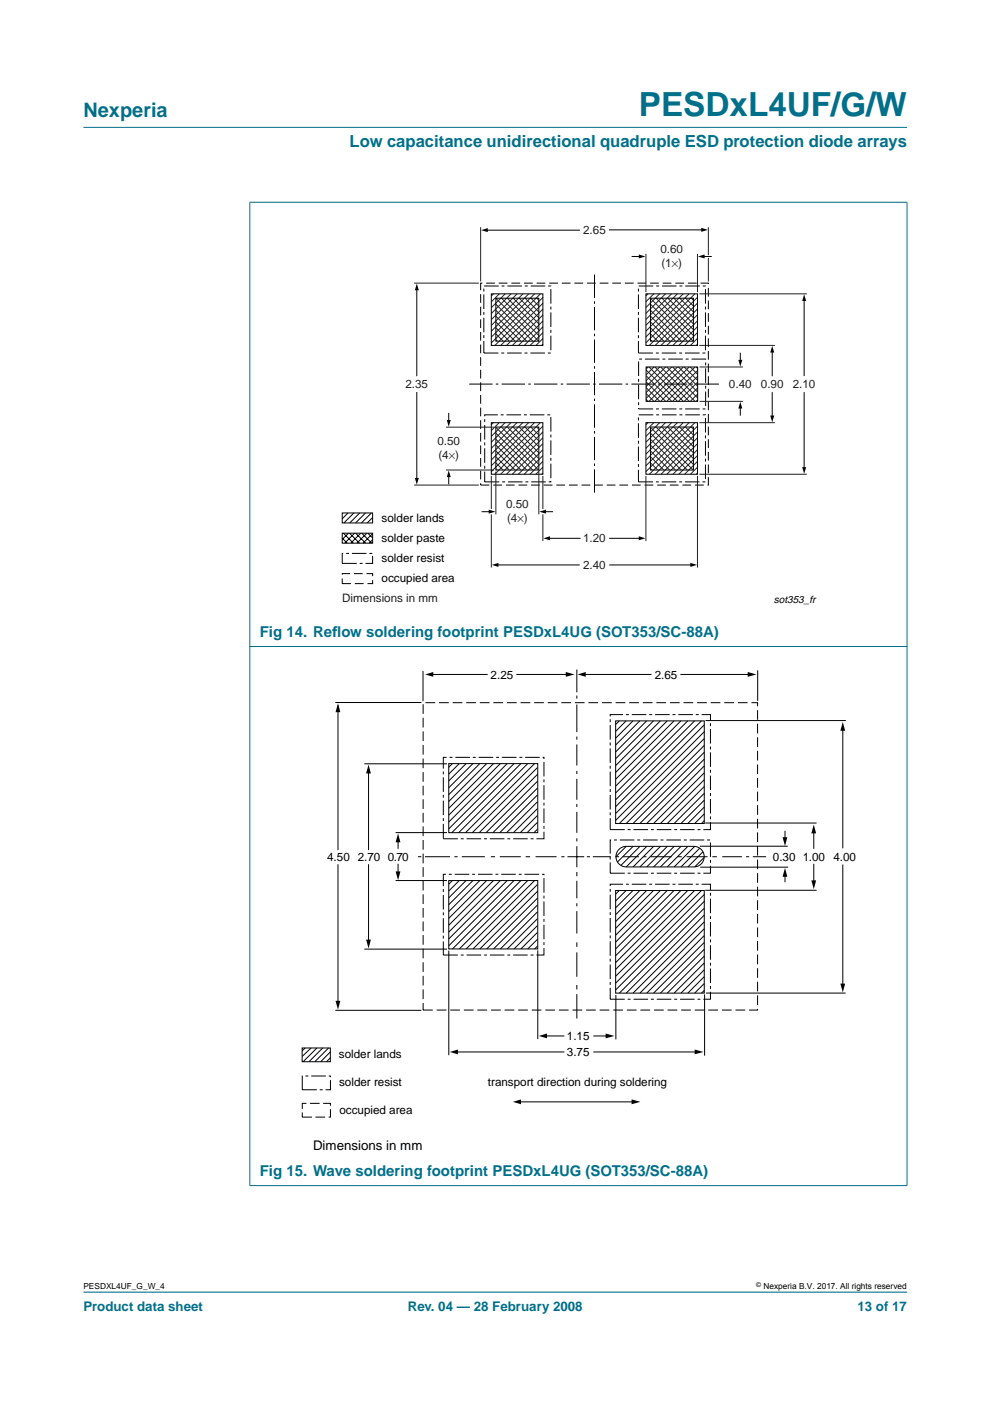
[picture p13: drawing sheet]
<svg xmlns="http://www.w3.org/2000/svg" width="210mm" height="297mm" viewBox="0 0 210 297" stroke-linecap="round" stroke-linejoin="round" font-family="sans-serif">
<defs><g id="words">
<text font-size="7.1" fill="#00708a" x="135.5" y="24.7">PESDxL4UF/G/W</text>
<text font-size="4.2" fill="#00708a" x="17.7" y="24.9">Nexperia</text>
<text font-size="3.5" fill="#00708a" x="74.1" y="31.1">Low capacitance unidirectional quadruple ESD protection diode arrays</text>
<g font-size="3.2" fill="#00708a">
<text x="55.1" y="135">Fig 14. Ref</text>
<text x="70.4" y="135">low soldering footprint PESDxL4UG (SOT353/SC-88A)</text>
<text x="55.1" y="249.3">Fig 15. Wave soldering footprint PESDxL4UG (SOT353/SC-88A)</text>
</g>
<text font-size="2.8" x="66.4" y="243.7">Dimensions in mm</text>
<g font-size="2.8" fill="#00708a">
<text x="17.7" y="278">Product data sheet</text>
<text x="86.5" y="278">Rev. 04 — 28 February 2008</text>
<text x="181.8" y="278">13 of 17</text>
</g>
<g font-size="2.5" fill="#231f20">
<text x="123.6" y="49.6">2.65</text>
<text x="140" y="53.7">0.60</text>
<text x="140.2" y="56.7">(1×)</text>
<text x="86" y="82.3">2.35</text>
<text x="154.6" y="82.3">0.40</text>
<text x="161.3" y="82.3">0.90</text>
<text x="168.1" y="82.3">2.10</text>
<text x="92.7" y="94.3">0.50</text>
<text x="93" y="97.3">(4×)</text>
<text x="107.3" y="107.8">0.50</text>
<text x="107.5" y="110.8">(4×)</text>
<text x="123.6" y="115">1.20</text>
<text x="123.6" y="120.6">2.40</text>
<text x="72.6" y="127.7">Dimensions in mm</text>
</g>
<g font-size="2.5">
<text x="80.9" y="110.6">solder lands</text>
<text x="80.9" y="119.1">solder resist</text>
<text x="80.9" y="114.9">solder paste</text>
<text x="80.9" y="123.4">occupied area</text>
<text x="104" y="143.9">2.25</text>
<text x="138.8" y="143.9">2.65</text>
<text x="69.4" y="182.5">4.50</text>
<text x="75.9" y="182.5">2.70</text>
<text x="82.2" y="182.5">0.70</text>
<text x="163.9" y="182.4">0.30</text>
<text x="170.2" y="182.4">1.00</text>
<text x="176.7" y="182.4">4.00</text>
<text x="120.2" y="220.5">1.15</text>
<text x="71.9" y="224.4">solder lands</text>
<text x="120.2" y="223.9">3.75</text>
<text x="71.9" y="230.3">solder resist</text>
<text x="103.4" y="230.3">transport direction during soldering</text>
<text x="72" y="236.1">occupied area</text>
</g>
<text font-size="2.2" x="164.1" y="127.8">sot353_fr</text>
<g font-size="1.8">
<text x="17.7" y="273.4">PESDXL4UF_G_W_4</text>
<text x="161.9" y="273.4">Nexperia B.V. 2017. All rights reserved</text>
</g>
<text font-size="1.4" x="160.4" y="272.9">©</text>
</g></defs>
<path d="M192.3 273.9h-174.6" fill="none" stroke="#00708a" stroke-width=".21"/>
<g fill="#00708a" stroke="#00708a" stroke-width=".21">
<path d="M17.7 27h174.6z"/>
<path d="M53 42.9v208.4z"/>
<path d="M192.3 42.9v208.4z"/>
<path d="M52.9 42.9h139.5z"/>
<path d="M52.9 137.1h139.5z"/>
<path d="M52.9 251.4h139.5z"/>
</g>
<path d="M72.6 117.3h6.4v2.2h-6.4z" fill="none" stroke="#000" stroke-width=".21" stroke-dasharray="3.1 .6 .6 .6" stroke-linecap="butt"/>
<path d="M72.6 121.6h6.4v2.1h-6.4z" fill="none" stroke="#000" stroke-width=".21" stroke-dasharray="1.9 .8" stroke-linecap="butt"/>
<g fill="none" stroke="#000" stroke-width=".21">
<path d="M103.1 48.8h19.8M129.2 48.7h19.8M134 54.4h1.7M149.1 54.4h1.7M157 74.9v1.7M163.7 74.5v5.2M95.1 87.6v1.7M157 86.3v1.7M163.7 83.2v5.2M72.6 108.8h6.4v2.1h-6.4zM72.6 114.1l1 1.1M72.6 113h6.4v2.2h-6.4z"/>
<path d="M72.8 113l2.1 2.2M73.8 108.8l-1.2 1.2M73.9 113l-1.3 1.4M74.1 113l2.1 2.2M75 108.8l-2.1 2.1M75.2 113l-2.1 2.2M75.4 113l2.1 2.2M76.3 108.8l-2.2 2.1M76.5 113l-2.1 2.2M76.7 113l2.1 2.2M77.5 108.8l-2.1 2.1M77.8 113l-2.1 2.2"/>
<path d="M78 113l1 1.1M78.7 108.8l-2.1 2.1M79 109.7l-1.1 1.2M79 114.4l-.7 .8M79 113.1l-2 2.1M95.1 100.9v1.7M102.2 108.5h1.7M115.5 108.5h1.7M116.3 114.1h6.7M129.3 114.1h6.4"/>
</g>
<g fill="#000">
<path d="M102 48.8l1.4-.4v.8zM135.4 54l1.4 .4-1.4 .4zM148.7 48.3l1.4 .4-1.4 .5zM148 54.4l1.4-.4v.8zM156.5 76.3h.9l-.4 1.4zM163.7 73.3l.5 1.4h-.9zM94.7 89.1h.9l-.5 1.4zM157 85.2l.4 1.4h-.9zM163.3 88.1h.9l-.5 1.4zM95.1 99.8l.5 1.4h-.9zM103.6 108.1l1.4 .4-1.4 .4zM114.3 108.5l1.5-.4v.8z"/>
<path d="M115.2 114.1l1.4-.4v.8zM135.4 113.7l1.4 .4-1.4 .4z"/>
</g>
<g fill="#fff" stroke="#231f20" stroke-width=".21">
<path d="M104.7 62.3l-.5 .4z"/>
<path d="M105.9 62.3l-1.7 1.7z"/>
<path d="M107.1 62.3l-2.9 2.9z"/>
<path d="M108.4 62.3l-4.2 4.1z"/>
<path d="M109.6 62.3l-5.4 5.4z"/>
<path d="M110.9 62.3l-6.7 6.7z"/>
<path d="M104.2 70.2l7.9-7.9z"/>
<path d="M104.2 71.4l9.1-9.1z"/>
<path d="M114.6 62.3l-10.4 10.4z"/>
<path d="M115.1 63l-10.2 10.2z"/>
<path d="M115.1 64.3l-8.9 8.9z"/>
<path d="M115.1 65.5l-7.7 7.7z"/>
<path d="M115.1 66.7l-6.5 6.5z"/>
<path d="M115.1 68l-5.2 5.2z"/>
<path d="M115.1 69.3l-3.9 3.9z"/>
<path d="M115.1 70.5l-2.7 2.7z"/>
<path d="M115.1 71.7l-1.5 1.5z"/>
<path d="M115.1 73l-.2 .2z"/>
<path d="M104.6 89.6l-.4 .5z"/>
<path d="M105.9 89.6l-1.7 1.7z"/>
<path d="M107.1 89.6l-2.9 2.9z"/>
<path d="M108.3 89.6l-4.1 4.2z"/>
<path d="M109.6 89.6l-5.4 5.5z"/>
<path d="M110.8 89.6l-6.6 6.7z"/>
<path d="M112.1 89.6l-7.9 7.9z"/>
<path d="M113.3 89.6l-9.1 9.2z"/>
<path d="M114.5 89.6l-10.3 10.4z"/>
<path d="M115.1 90.4l-10.2 10.1z"/>
<path d="M115.1 91.6l-9 8.9z"/>
<path d="M115.1 92.8l-7.7 7.7z"/>
<path d="M115.1 94.1l-6.5 6.4z"/>
<path d="M115.1 95.3l-5.2 5.2z"/>
<path d="M115.1 96.6l-4 3.9z"/>
<path d="M115.1 97.8l-2.7 2.7z"/>
<path d="M115.1 99.1l-1.5 1.4z"/>
<path d="M115.1 100.3l-.3 .2z"/>
<path d="M137.4 89.6l-.4 .5z"/>
<path d="M138.6 89.6l-1.6 1.7z"/>
<path d="M139.9 89.6l-2.9 2.9z"/>
<path d="M141.1 89.6l-4.1 4.2z"/>
<path d="M142.4 89.6l-5.4 5.5z"/>
<path d="M143.6 89.6l-6.6 6.7z"/>
<path d="M144.9 89.6l-7.9 7.9z"/>
<path d="M146.1 89.6l-9.1 9.2z"/>
<path d="M147.3 89.6l-10.3 10.4z"/>
<path d="M147.9 90.4l-10.2 10.1z"/>
<path d="M147.9 91.6l-9 8.9z"/>
<path d="M147.9 92.8l-7.7 7.7z"/>
<path d="M147.9 94.1l-6.5 6.4z"/>
<path d="M147.9 95.3l-5.2 5.2z"/>
<path d="M147.9 96.6l-4 3.9z"/>
<path d="M147.9 97.8l-2.7 2.7z"/>
<path d="M147.9 99.1l-1.5 1.4z"/>
<path d="M147.9 100.3l-.3 .2z"/>
<path d="M137 84.7l.4 .4z"/>
<path d="M137 83.4l1.7 1.7z"/>
<path d="M137 82.2l2.9 2.9z"/>
<path d="M137 81l4.2 4.1z"/>
<path d="M137 79.7l5.4 5.4z"/>
<path d="M137 78.4l6.7 6.7z"/>
<path d="M137.6 77.8l7.3 7.3z"/>
<path d="M138.8 77.8l7.3 7.3z"/>
<path d="M140.1 77.8l7.3 7.3z"/>
<path d="M141.4 77.8l6.5 6.6z"/>
<path d="M142.6 77.8l5.3 5.3z"/>
<path d="M143.8 77.8l4.1 4.1z"/>
<path d="M145.1 77.8l2.8 2.9z"/>
<path d="M146.4 77.8l1.5 1.6z"/>
<path d="M147.6 77.8l.3 .3z"/>
<path d="M137.4 77.8l-.4 .4z"/>
<path d="M138.7 77.8l-1.7 1.7z"/>
<path d="M139.9 77.8l-2.9 2.9z"/>
<path d="M141.2 77.8l-4.2 4.2z"/>
<path d="M142.4 77.8l-5.4 5.4z"/>
<path d="M143.7 77.8l-6.7 6.7z"/>
<path d="M144.9 77.8l-7.3 7.3z"/>
<path d="M146.1 77.8l-7.3 7.3z"/>
<path d="M147.4 77.8l-7.3 7.3z"/>
<path d="M147.9 78.5l-6.5 6.6z"/>
<path d="M147.9 79.8l-5.3 5.3z"/>
<path d="M147.9 81l-4.1 4.1z"/>
<path d="M147.9 82.3l-2.8 2.8z"/>
<path d="M147.9 83.5l-1.5 1.6z"/>
<path d="M147.6 85.1l.3-.3z"/>
<path d="M137.4 62.3l-.4 .4z"/>
<path d="M138.6 62.3l-1.6 1.7z"/>
<path d="M139.9 62.3l-2.9 2.9z"/>
<path d="M141.1 62.3l-4.1 4.1z"/>
<path d="M142.4 62.3l-5.4 5.4z"/>
<path d="M143.6 62.3l-6.6 6.7z"/>
<path d="M144.9 62.3l-7.9 7.9z"/>
<path d="M146.1 62.3l-9.1 9.1z"/>
<path d="M147.3 62.3l-10.3 10.4z"/>
<path d="M147.9 63l-10.2 10.2z"/>
<path d="M147.9 64.3l-9 8.9z"/>
<path d="M147.9 65.5l-7.7 7.7z"/>
<path d="M147.9 66.7l-6.5 6.5z"/>
<path d="M147.9 68l-5.2 5.2z"/>
<path d="M147.9 69.3l-4 3.9z"/>
<path d="M147.9 70.5l-2.7 2.7z"/>
<path d="M147.9 71.7l-1.5 1.5z"/>
<path d="M147.9 73l-.3 .2z"/>
</g>
<path d="M101.9 60h48.3v42.8h-48.3z" fill="none" stroke="#000" stroke-width=".21" stroke-dasharray="1.9 .8" stroke-linecap="butt"/>
<path d="M104.2 89.6h10.9v10.9h-10.9zM105.1 90.5h9.1v9.2h-9.1zM136.9 89.6h11v10.9h-11zM137.9 90.5h9.1v9.2h-9.1z" fill="none" stroke="#000" stroke-width=".21"/>
<path d="M102.8 88h14v14.2h-14zM135.4 88h14.2v14.2h-14.2z" fill="none" stroke="#000" stroke-width=".21" stroke-dasharray="3.1 .6 .6 .6" stroke-linecap="butt"/>
<g fill="#fff" stroke="#231f20" stroke-width=".21">
<path d="M146.6 90.5l.4 .5z"/>
<path d="M145.3 90.5l1.7 1.7z"/>
<path d="M144.1 90.5l2.9 3z"/>
<path d="M142.9 90.5l4.1 4.2z"/>
<path d="M141.6 90.6l5.4 5.4z"/>
<path d="M140.4 90.6l6.6 6.6z"/>
<path d="M139.1 90.6l7.9 7.9z"/>
<path d="M137.9 90.6l9.1 9.1z"/>
<path d="M137.9 91.8l7.8 7.9z"/>
<path d="M137.9 93.1l6.5 6.6z"/>
<path d="M137.9 94.4l5.3 5.3z"/>
<path d="M137.9 95.6l4.1 4.1z"/>
<path d="M137.9 96.8l2.8 2.9z"/>
<path d="M137.9 98.1l1.5 1.6z"/>
<path d="M137.9 99.4l.3 .3z"/>
<path d="M113.8 90.5l.4 .5z"/>
<path d="M112.5 90.5l1.7 1.7z"/>
<path d="M111.3 90.5l2.9 3z"/>
<path d="M110.1 90.5l4.1 4.2z"/>
<path d="M108.8 90.6l5.4 5.4z"/>
<path d="M107.6 90.6l6.6 6.6z"/>
<path d="M106.3 90.6l7.9 7.9z"/>
<path d="M105.1 90.6l9.1 9.1z"/>
<path d="M105.1 91.8l7.8 7.9z"/>
<path d="M105.1 93.1l6.6 6.6z"/>
<path d="M105.1 94.4l5.3 5.3z"/>
<path d="M105.1 95.6l4.1 4.1z"/>
<path d="M105.1 96.8l2.9 2.9z"/>
<path d="M105.1 98.1l1.6 1.6z"/>
<path d="M105.1 99.4l.3 .3z"/>
<path d="M146.6 63.2l.4 .5z"/>
<path d="M145.3 63.2l1.7 1.7z"/>
<path d="M144.1 63.2l2.9 2.9z"/>
<path d="M142.9 63.2l4.1 4.2z"/>
<path d="M141.6 63.2l5.4 5.5z"/>
<path d="M140.4 63.2l6.6 6.7z"/>
<path d="M139.1 63.2l7.9 7.9z"/>
<path d="M137.9 63.2l9.1 9.2z"/>
<path d="M137.9 64.5l7.8 7.8z"/>
<path d="M137.9 65.8l6.5 6.5z"/>
<path d="M137.9 67l5.3 5.3z"/>
<path d="M137.9 68.3l4.1 4z"/>
<path d="M137.9 69.5l2.8 2.8z"/>
<path d="M137.9 70.8l1.5 1.5z"/>
<path d="M137.9 72l.3 .3z"/>
<path d="M113.8 63.2l.4 .5z"/>
<path d="M112.5 63.2l1.7 1.7z"/>
<path d="M111.3 63.2l2.9 2.9z"/>
<path d="M110.1 63.2l4.1 4.2z"/>
<path d="M108.8 63.2l5.4 5.5z"/>
<path d="M107.6 63.2l6.6 6.7z"/>
<path d="M106.3 63.2l7.9 7.9z"/>
<path d="M105.1 63.2l9.1 9.2z"/>
<path d="M105.1 64.5l7.8 7.8z"/>
<path d="M105.1 65.8l6.6 6.5z"/>
<path d="M105.1 67l5.3 5.3z"/>
<path d="M105.1 68.3l4.1 4z"/>
<path d="M105.1 69.5l2.9 2.8z"/>
<path d="M105.1 70.8l1.6 1.5z"/>
<path d="M105.1 72l.3 .3z"/>
</g>
<path d="M104.2 62.3h10.9v10.9h-10.9zM105.1 63.2h9.1v9.1h-9.1zM136.9 62.3h11v10.9h-11zM137 77.8h10.9v7.3h-10.9zM137.9 63.2h9.1v9.1h-9.1z" fill="none" stroke="#000" stroke-width=".21"/>
<path d="M102.6 60.6h14.2v14.2h-14.2zM135.4 60.6h14.2v14.2h-14.2zM135.4 76.1h14.2v10.6h-14.2z" fill="none" stroke="#000" stroke-width=".21" stroke-dasharray="3.1 .6 .6 .6" stroke-linecap="butt"/>
<path d="M126 58.2v46.3M99.5 81.4h52.9" fill="none" stroke="#000" stroke-width=".21" stroke-dasharray="4.9 .7 .5 .7" stroke-linecap="butt"/>
<g fill="#fff" stroke="#231f20" stroke-width=".21">
<path d="M148.3 62.3h22.8z"/>
<path d="M147.9 100.9v19.4z"/>
<path d="M115.1 109.1v5.6z"/>
<path d="M115.1 100.9v7z"/>
<path d="M114.2 100v9.1z"/>
<path d="M105.1 100v9.1z"/>
<path d="M104.2 109.1v11.2z"/>
<path d="M104.2 100.9v7z"/>
<path d="M94.6 99.7h10.1z"/>
<path d="M94.6 90.6h10.1z"/>
<path d="M87.8 60h13.7z"/>
<path d="M150.2 48.2v5.9z"/>
<path d="M150.2 54.7v5z"/>
<path d="M101.9 48.2v11.5z"/>
<path d="M147.9 53.8v8.1z"/>
<path d="M136.9 53.8v8.1z"/>
<path d="M87.8 102.8h13.7z"/>
<path d="M136.9 100.9v13.8z"/>
<path d="M148.3 100.5h22.8z"/>
<path d="M148.3 89.6h16z"/>
<path d="M148.3 85.1h9.2z"/>
<path d="M148.3 77.8h9.2z"/>
<path d="M148.3 73.2h16z"/>
</g>
<g fill="none" stroke="#000" stroke-width=".21">
<path d="M88.4 61.3v18.4M170.5 63.5v16.1M88.4 83.2v18.4M170.5 83.2v16.1M105.4 119.8h17.4M129.3 119.8h17.4M71.1 148.9h18.2M71.7 149.5v30.7M89.7 142.3v6.4M91.6 143h11.8M109.5 143h11.3M122.3 142v4.8"/>
<path d="M122.3 147.5v.6M122.3 149.4v5.8M122.3 156.2v.6M122.3 157.8v4.5M123.2 143h14.9M130.5 152.8h18.8v21.8h-18.8zM131.3 152.8l-.8 .8M132.8 152.8l-2.3 2.3M134.2 152.8l-3.7 3.7M135.7 152.8l-5.2 5.2M137.1 152.8l-6.6 6.6M138.6 152.8l-8.1 8.1"/>
<path d="M140 152.8l-9.5 9.5M141.5 152.8l-11 11M142.9 152.8l-12.4 12.4M144.3 143h15.1M144.4 152.8l-13.9 13.9M145.8 152.8l-15.3 15.3M147.3 152.8l-16.8 16.8M148.7 152.8l-18.2 18.2M149.3 153.7l-18.8 18.8M149.3 156.6l-18 18M149.3 158l-16.5 16.6M149.3 159.5l-15.1 15.1"/>
<path d="M149.4 155.1l-18.9 18.8M149.6 152.8h29.8M160.6 142.1v6.5M178.7 154v25.9M77.2 161.9h17.6M78.1 163.3v16.9M83.9 176.5h10.9M84.4 177.9v2.1M95.1 161.9h18.9v14.6h-18.9zM95.9 161.9l-.8 .8M97.4 161.9l-2.3 2.2M98.8 161.9l-3.7 3.7"/>
<path d="M100.3 161.9l-5.2 5.1M101.7 161.9l-6.6 6.6M103.2 161.9l-8.1 8M104.6 161.9l-9.5 9.5M106.1 161.9l-11 10.9M107.5 161.9l-12.4 12.4M109 161.9l-13.9 13.8M110.4 161.9l-14.6 14.6M111.9 161.9l-14.7 14.6M113.3 161.9l-14.6 14.6M113.9 162.8l-13.8 13.7M113.9 165.7l-10.8 10.8"/>
<path d="M113.9 167.1l-9.4 9.4M113.9 168.6l-7.9 7.9M113.9 170l-6.5 6.5M113.9 171.5l-5 5M113.9 172.9l-3.6 3.6M113.9 174.4l-2.1 2.1M113.9 175.8l-.7 .7M114 164.1l-12.4 12.4M122.3 163.4v.7M122.3 165.1v4.5M122.3 170.5v.6M122.3 172.1v4.5"/>
<path d="M122.3 177.7v.7M122.3 179.4v4.5M132.8 179.4l-2.3 2.2h.8M134.2 179.4l-3.3 3.4M135.7 179.4l-4.1 4.1M137.1 179.4l-4.3 4.4M138.6 179.4l-4.4 4.4M140 179.4l-4.3 4.4M141.5 179.4l-4.4 4.4M142.9 179.4l-4.3 4.4M144.4 179.4l-4.4 4.4M145.8 179.4l-4.3 4.4"/>
<path d="M147.3 179.4l-4.4 4.4M148.4 179.8l-4 4M148.4 179.4h18.6M149.3 161l-13.6 13.6M149.3 162.4l-12.2 12.2M149.3 163.9l-10.7 10.7M149.3 165.3l-9.3 9.3M149.3 166.8l-7.8 7.8M149.3 168.2l-6.4 6.4M149.3 169.7l-4.9 4.9M149.3 171.1l-3.5 3.5M149.3 172.6l-2 2"/>
<path d="M149.3 174l-.6 .6M149.5 174.5h23.6M166.4 176.1v2.2M172.5 176v4M71.7 183.2v29.7M78.1 183.2v16.7M83.9 186.7h10.9M84.4 183.1v2.5M88.6 181.6h.7M90.1 181.6h5.3M95.1 186.7h18.9v14.5h-18.9zM95.9 186.7l-.8 .8"/>
<path d="M96.4 181.6h.6M97.4 186.7l-2.3 2.2M97.9 181.6h4.9M98.8 186.7l-3.7 3.7M100.3 186.7l-5.2 5.1M101.7 186.7l-6.6 6.6M103.2 186.7l-8.1 8M104.1 181.6h.9M104.6 186.7l-9.5 9.5M106 181.6h4.4M106.1 186.7l-11 10.9M107.5 186.7l-12.4 12.4"/>
<path d="M109 186.7l-13.9 13.8M110.4 186.7l-14.5 14.5M111.4 181.6h1M111.9 186.7l-14.5 14.5M113.3 186.7l-14.5 14.5M113.5 181.6h4.5M113.9 187.5l-13.6 13.7M113.9 190.4l-10.7 10.8M113.9 191.9l-9.3 9.3M113.9 193.4l-7.8 7.8M113.9 194.8l-6.4 6.4M113.9 196.3l-4.9 4.9"/>
<path d="M113.9 197.7l-3.4 3.5M113.9 199.2l-2 2M114 188.9l-12.3 12.3M119 181.6h.7M120.3 181.6h3.6M122.3 184.9v.9M122.3 186.7v3.8M122.3 191.5v.7M122.3 193.2v4.7M122.3 199.8v1M124.4 181.6h.7M125.7 181.6h3.8"/>
<path d="M130.5 188.8h18.8v21.8h-18.8zM131.2 180.1l1-.6 .6-.1h14.3a2.18 2.18 0 0 1 2.2 2.2 2.18 2.18 0 0 1-2.2 2.2h-14.3a2.18 2.18 0 0 1-2-1.3 2.18 2.18 0 0 1 .4-2.4zM131.3 188.8l-.8 .8M132 181.6h3.5M132.8 188.8l-2.3 2.2M134.2 188.8l-3.7 3.7M135.7 188.8l-5.2 5.1M136.4 181.6h.7M137.1 188.8l-6.6 6.6M137.9 181.6h4.5M138.6 188.8l-8.1 8M140 188.8l-9.5 9.5"/>
<path d="M141.5 188.8l-11 10.9M142.9 188.8l-12.4 12.4M143.7 181.6h.9M144.4 188.8l-13.9 13.8M145.6 181.6h4.4M145.8 188.8l-15.3 15.3M147.3 188.8l-16.8 16.7M148.5 183.9h18.6M148.7 188.8l-18.2 18.2M149 180.6l-3.2 3.2M149.3 181.8l-2 2M149.3 189.7l-18.8 18.7"/>
<path d="M149.3 192.6l-18 18M149.3 194l-16.5 16.6M149.3 195.5l-15.1 15.1M149.3 196.9l-13.6 13.7M149.3 198.4l-12.2 12.2M149.3 199.8l-10.7 10.8M149.4 191l-18.9 18.9M149.5 188.8h23.6M151 181.6h1M153.1 181.6h4.2M158.2 181.6h.6M159.6 181.6h2.8"/>
<path d="M166.4 185.2v1.8M172.5 183.1v4.4M178.7 183.3v25.9M71.1 214.2h18.2M77.2 201.2h17.6M95.2 201.6v22.1M113.9 200.6l-.5 .6M114 201.5v18.8M115.6 219.6h4.1M122.3 201.9v5.2M122.3 208.8v1M122.3 210.8v5.1"/>
<path d="M125.8 219.6h3.5M130.6 211v9.4M149.3 201.3l-9.3 9.3M149.3 202.7l-7.8 7.9M149.3 204.2l-6.4 6.4M149.3 205.6l-4.9 5M149.3 207.1l-3.5 3.5M149.3 208.5l-2 2.1M149.3 210l-.6 .6M149.4 210.8v13M149.7 210.6h29.6M64.1 222.2h5.9v2.9h-5.9z"/>
<path d="M64.7 222.2l-.6 .6M66 222.2l-1.9 1.8M67.2 222.2l-2.9 2.9M68.4 222.2l-2.9 2.9M69.7 222.2l-3 2.9M70 224.3l-.8 .8M70 223l-2 2.1M96.7 223h23M109.7 233.6h25.1M125.8 223h22.4"/>
</g>
<g fill="#000">
<path d="M88.4 60.1l.4 1.4h-.8zM170.5 62.4l.4 1.4h-.8zM170.1 99h.8l-.4 1.4zM88 101.3h.8l-.4 1.4zM104.3 119.8l1.4-.5v.9zM146.4 119.3l1.4 .5-1.4 .4zM71.7 149.1l.5 1.9h-1.1zM90.1 143l1.8-.5v1zM120 142.5l1.8 .5-1.8 .5zM122.5 143l1.7-.5v1zM158.5 142.5l1.9 .5-1.9 .5zM178.7 153.1l.5 1.8h-1z"/>
<path d="M78.1 162.1l.5 1.9h-1zM84.4 176.7l.5 1.9h-1zM165.9 177.5h1l-.5 1.9zM172.5 174.8l.5 1.9h-1zM77.6 199.2h1l-.5 1.9zM83.9 184.8h1l-.5 1.8zM166.4 184l.5 1.9h-1zM172 186.7h1l-.5 1.8zM71.1 212.2h1.1l-.5 1.9zM114.3 219.6l1.7-.5v1zM128.4 219.1l1.9 .5-1.9 .5zM178.2 208.5h1l-.5 1.9z"/>
<path d="M95.4 223l1.7-.5v1zM108.7 233.6l1.8-.5v1zM133.9 233.1l1.9 .5-1.9 .5zM147.3 222.5l1.8 .5-1.8 .5z"/>
</g>
<path d="M129.4 151.5h21.2v24.4h-21.2zM94 160.6h21.3v17.2h-21.3zM129.4 178.1h21.2v7h-21.2zM94 185.4h21.3v17.1h-21.3zM129.4 187.5h21.2v24.4h-21.2zM64.1 228.1h6v2.9h-6z" fill="none" stroke="#000" stroke-width=".21" stroke-dasharray="3.1 .6 .6 .6" stroke-linecap="butt"/>
<path d="M64.1 233.9h6v2.9h-6z" fill="none" stroke="#000" stroke-width=".21" stroke-dasharray="2.1 .7" stroke-linecap="butt"/>
<path d="M89.7 149h70.9v65.2h-70.9z" fill="none" stroke="#000" stroke-width=".21" stroke-dasharray="2.1 .8" stroke-linecap="butt"/>
<use href="#words"/>
</svg>
